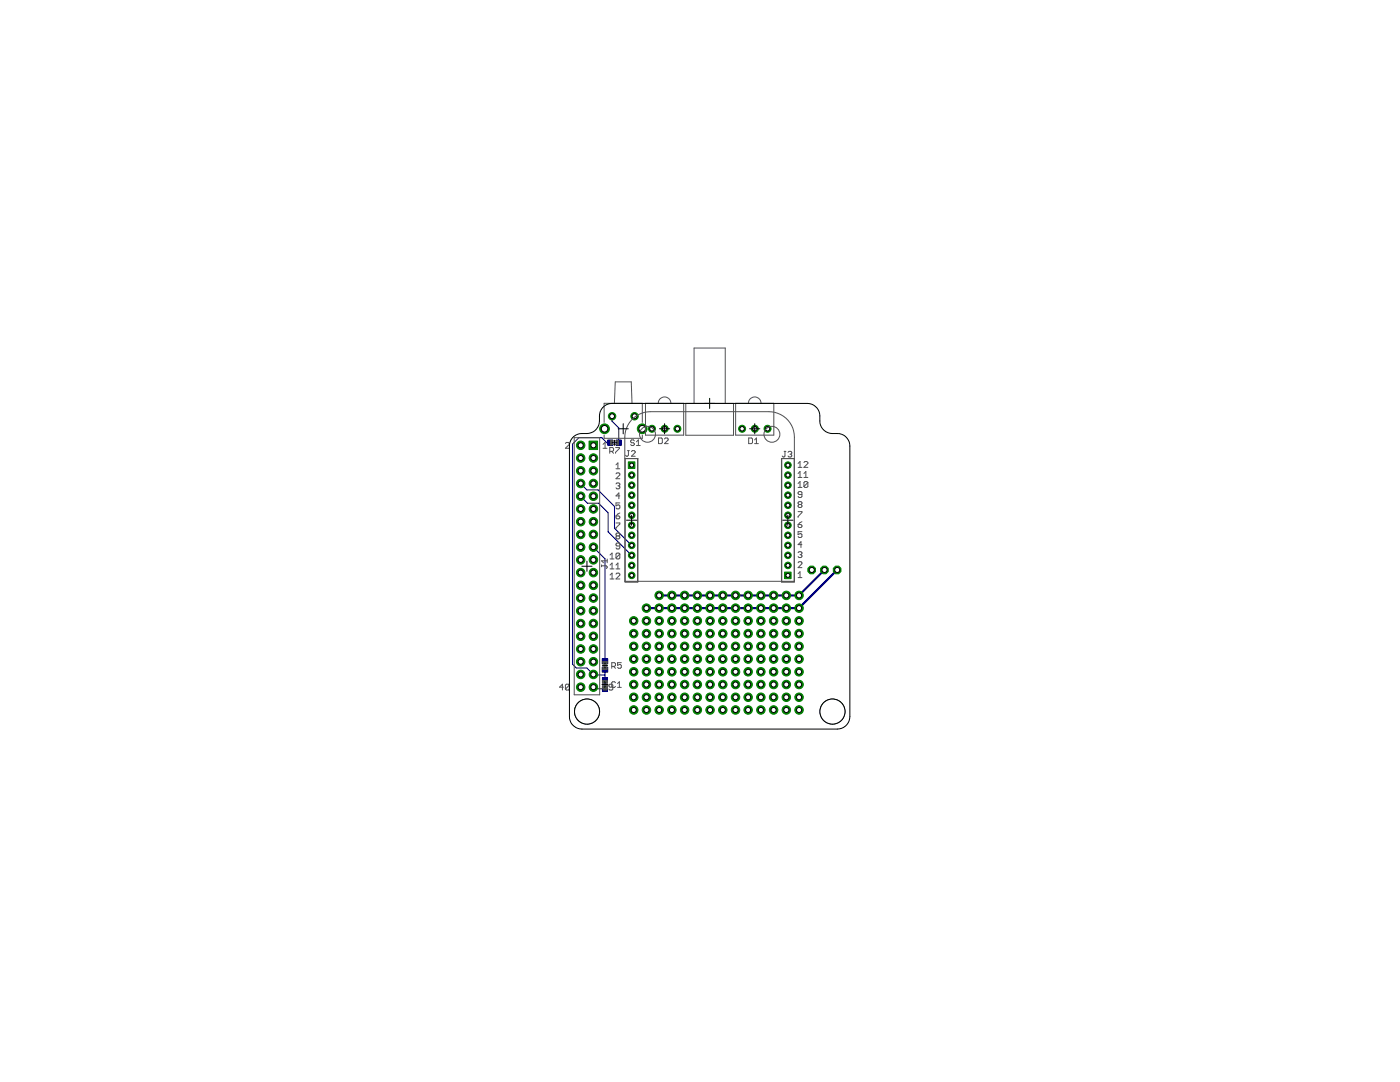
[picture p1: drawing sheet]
<svg xmlns="http://www.w3.org/2000/svg" width="279mm" height="216mm" viewBox="0 0 279 216" stroke-linecap="round" stroke-linejoin="round" font-family="sans-serif">
<g fill="#000080" stroke="#000080" stroke-width=".2">
<path d="M120.2 135.2h1v1.1h-1z"/>
<path d="M120.2 136.9h1v1.1h-1z"/>
<path d="M120.2 133.1h1.1v1h-1.1z"/>
<path d="M120.2 131.4h1.1v1h-1.1z"/>
<path d="M123 87.8h1v1.1h-1z"/>
<path d="M121.3 87.8h1v1.1h-1z"/>
</g>
<path d="M115.9 96.5l1.2 1.2h2.2l3.3 3.3v4.4l3.4 3.4M115.9 99l1.3 1.4h2.3l1.9 1.9v3.8l4.6 4.7M121.8 88.3h-.7l-1-1h-4.6l-1.2 1.3v43.9l.7 .8h2.1l1.4 1.4h2.2M122.1 83.1v.9l1.4 1.4v2.9M118.4 109.2l2.3 2.3v20.4M118.4 137.1l.3 .3h2M120.7 133.6v2.1" fill="none" stroke="#000080" stroke-width=".21"/>
<path d="M164.5 113.7l-5.1 5.1h-27.9M167.1 113.7l-7.7 7.6h-30.4" fill="none" stroke="#000080" stroke-width=".42"/>
<circle cx="153.2" cy="85.6" r=".7" fill="#008000" stroke="#008000" stroke-width=".2"/>
<circle cx="153.2" cy="85.6" r=".44" fill="#fff" stroke="#000" stroke-width=".2"/>
<circle cx="150.6" cy="85.6" r=".7" fill="#008000" stroke="#008000" stroke-width=".2"/>
<circle cx="150.6" cy="85.6" r=".44" fill="#fff" stroke="#000" stroke-width=".2"/>
<circle cx="148.1" cy="85.6" r=".7" fill="#008000" stroke="#008000" stroke-width=".2"/>
<circle cx="148.1" cy="85.6" r=".44" fill="#fff" stroke="#000" stroke-width=".2"/>
<circle cx="135.2" cy="85.6" r=".7" fill="#008000" stroke="#008000" stroke-width=".2"/>
<circle cx="135.2" cy="85.6" r=".44" fill="#fff" stroke="#000" stroke-width=".2"/>
<circle cx="132.7" cy="85.6" r=".7" fill="#008000" stroke="#008000" stroke-width=".2"/>
<circle cx="132.7" cy="85.6" r=".44" fill="#fff" stroke="#000" stroke-width=".2"/>
<circle cx="130.1" cy="85.6" r=".7" fill="#008000" stroke="#008000" stroke-width=".2"/>
<circle cx="130.1" cy="85.6" r=".44" fill="#fff" stroke="#000" stroke-width=".2"/>
<path d="M117.6 88h1.7v1.7h-1.7z" fill="#008000" stroke="#008000" stroke-width=".2"/>
<circle cx="118.4" cy="88.9" r=".51" fill="#fff" stroke="#000" stroke-width=".2"/>
<circle cx="115.9" cy="88.9" r=".85" fill="#008000" stroke="#008000" stroke-width=".2"/>
<circle cx="115.9" cy="88.9" r=".51" fill="#fff" stroke="#000" stroke-width=".2"/>
<circle cx="118.4" cy="91.4" r=".85" fill="#008000" stroke="#008000" stroke-width=".2"/>
<circle cx="118.4" cy="91.4" r=".51" fill="#fff" stroke="#000" stroke-width=".2"/>
<circle cx="115.9" cy="91.4" r=".85" fill="#008000" stroke="#008000" stroke-width=".2"/>
<circle cx="115.9" cy="91.4" r=".51" fill="#fff" stroke="#000" stroke-width=".2"/>
<circle cx="118.4" cy="93.9" r=".85" fill="#008000" stroke="#008000" stroke-width=".2"/>
<circle cx="118.4" cy="93.9" r=".51" fill="#fff" stroke="#000" stroke-width=".2"/>
<circle cx="115.9" cy="93.9" r=".85" fill="#008000" stroke="#008000" stroke-width=".2"/>
<circle cx="115.9" cy="93.9" r=".51" fill="#fff" stroke="#000" stroke-width=".2"/>
<circle cx="118.4" cy="96.5" r=".85" fill="#008000" stroke="#008000" stroke-width=".2"/>
<circle cx="118.4" cy="96.5" r=".51" fill="#fff" stroke="#000" stroke-width=".2"/>
<circle cx="115.9" cy="96.5" r=".85" fill="#008000" stroke="#008000" stroke-width=".2"/>
<circle cx="115.9" cy="96.5" r=".51" fill="#fff" stroke="#000" stroke-width=".2"/>
<circle cx="118.4" cy="99" r=".85" fill="#008000" stroke="#008000" stroke-width=".2"/>
<circle cx="118.4" cy="99" r=".51" fill="#fff" stroke="#000" stroke-width=".2"/>
<circle cx="115.9" cy="99" r=".85" fill="#008000" stroke="#008000" stroke-width=".2"/>
<circle cx="115.9" cy="99" r=".51" fill="#fff" stroke="#000" stroke-width=".2"/>
<circle cx="118.4" cy="101.6" r=".85" fill="#008000" stroke="#008000" stroke-width=".2"/>
<circle cx="118.4" cy="101.6" r=".51" fill="#fff" stroke="#000" stroke-width=".2"/>
<circle cx="115.9" cy="101.6" r=".85" fill="#008000" stroke="#008000" stroke-width=".2"/>
<circle cx="115.9" cy="101.6" r=".51" fill="#fff" stroke="#000" stroke-width=".2"/>
<circle cx="118.4" cy="104.1" r=".85" fill="#008000" stroke="#008000" stroke-width=".2"/>
<circle cx="118.4" cy="104.1" r=".51" fill="#fff" stroke="#000" stroke-width=".2"/>
<circle cx="115.9" cy="104.1" r=".85" fill="#008000" stroke="#008000" stroke-width=".2"/>
<circle cx="115.9" cy="104.1" r=".51" fill="#fff" stroke="#000" stroke-width=".2"/>
<circle cx="118.4" cy="106.6" r=".85" fill="#008000" stroke="#008000" stroke-width=".2"/>
<circle cx="118.4" cy="106.6" r=".51" fill="#fff" stroke="#000" stroke-width=".2"/>
<circle cx="115.9" cy="106.6" r=".85" fill="#008000" stroke="#008000" stroke-width=".2"/>
<circle cx="115.9" cy="106.6" r=".51" fill="#fff" stroke="#000" stroke-width=".2"/>
<circle cx="118.4" cy="109.2" r=".85" fill="#008000" stroke="#008000" stroke-width=".2"/>
<circle cx="118.4" cy="109.2" r=".51" fill="#fff" stroke="#000" stroke-width=".2"/>
<circle cx="115.9" cy="109.2" r=".85" fill="#008000" stroke="#008000" stroke-width=".2"/>
<circle cx="115.9" cy="109.2" r=".51" fill="#fff" stroke="#000" stroke-width=".2"/>
<circle cx="118.4" cy="111.7" r=".85" fill="#008000" stroke="#008000" stroke-width=".2"/>
<circle cx="118.4" cy="111.7" r=".51" fill="#fff" stroke="#000" stroke-width=".2"/>
<circle cx="115.9" cy="111.7" r=".85" fill="#008000" stroke="#008000" stroke-width=".2"/>
<circle cx="115.9" cy="111.7" r=".51" fill="#fff" stroke="#000" stroke-width=".2"/>
<circle cx="118.4" cy="114.3" r=".85" fill="#008000" stroke="#008000" stroke-width=".2"/>
<circle cx="118.4" cy="114.3" r=".51" fill="#fff" stroke="#000" stroke-width=".2"/>
<circle cx="115.9" cy="114.3" r=".85" fill="#008000" stroke="#008000" stroke-width=".2"/>
<circle cx="115.9" cy="114.3" r=".51" fill="#fff" stroke="#000" stroke-width=".2"/>
<circle cx="118.4" cy="116.8" r=".85" fill="#008000" stroke="#008000" stroke-width=".2"/>
<circle cx="118.4" cy="116.8" r=".51" fill="#fff" stroke="#000" stroke-width=".2"/>
<circle cx="115.9" cy="116.8" r=".85" fill="#008000" stroke="#008000" stroke-width=".2"/>
<circle cx="115.9" cy="116.8" r=".51" fill="#fff" stroke="#000" stroke-width=".2"/>
<circle cx="118.4" cy="119.3" r=".85" fill="#008000" stroke="#008000" stroke-width=".2"/>
<circle cx="118.4" cy="119.3" r=".51" fill="#fff" stroke="#000" stroke-width=".2"/>
<circle cx="115.9" cy="119.3" r=".85" fill="#008000" stroke="#008000" stroke-width=".2"/>
<circle cx="115.9" cy="119.3" r=".51" fill="#fff" stroke="#000" stroke-width=".2"/>
<circle cx="118.4" cy="121.9" r=".85" fill="#008000" stroke="#008000" stroke-width=".2"/>
<circle cx="118.4" cy="121.9" r=".51" fill="#fff" stroke="#000" stroke-width=".2"/>
<circle cx="115.9" cy="121.9" r=".85" fill="#008000" stroke="#008000" stroke-width=".2"/>
<circle cx="115.9" cy="121.9" r=".51" fill="#fff" stroke="#000" stroke-width=".2"/>
<circle cx="118.4" cy="124.4" r=".85" fill="#008000" stroke="#008000" stroke-width=".2"/>
<circle cx="118.4" cy="124.4" r=".51" fill="#fff" stroke="#000" stroke-width=".2"/>
<circle cx="115.9" cy="124.4" r=".85" fill="#008000" stroke="#008000" stroke-width=".2"/>
<circle cx="115.9" cy="124.4" r=".51" fill="#fff" stroke="#000" stroke-width=".2"/>
<circle cx="118.4" cy="127" r=".85" fill="#008000" stroke="#008000" stroke-width=".2"/>
<circle cx="118.4" cy="127" r=".51" fill="#fff" stroke="#000" stroke-width=".2"/>
<circle cx="115.9" cy="127" r=".85" fill="#008000" stroke="#008000" stroke-width=".2"/>
<circle cx="115.9" cy="127" r=".51" fill="#fff" stroke="#000" stroke-width=".2"/>
<circle cx="118.4" cy="129.5" r=".85" fill="#008000" stroke="#008000" stroke-width=".2"/>
<circle cx="118.4" cy="129.5" r=".51" fill="#fff" stroke="#000" stroke-width=".2"/>
<circle cx="115.9" cy="129.5" r=".85" fill="#008000" stroke="#008000" stroke-width=".2"/>
<circle cx="115.9" cy="129.5" r=".51" fill="#fff" stroke="#000" stroke-width=".2"/>
<circle cx="118.4" cy="132" r=".85" fill="#008000" stroke="#008000" stroke-width=".2"/>
<circle cx="118.4" cy="132" r=".51" fill="#fff" stroke="#000" stroke-width=".2"/>
<circle cx="115.9" cy="132" r=".85" fill="#008000" stroke="#008000" stroke-width=".2"/>
<circle cx="115.9" cy="132" r=".51" fill="#fff" stroke="#000" stroke-width=".2"/>
<circle cx="118.4" cy="134.6" r=".85" fill="#008000" stroke="#008000" stroke-width=".2"/>
<circle cx="118.4" cy="134.6" r=".51" fill="#fff" stroke="#000" stroke-width=".2"/>
<circle cx="115.9" cy="134.6" r=".85" fill="#008000" stroke="#008000" stroke-width=".2"/>
<circle cx="115.9" cy="134.6" r=".51" fill="#fff" stroke="#000" stroke-width=".2"/>
<circle cx="118.4" cy="137.1" r=".85" fill="#008000" stroke="#008000" stroke-width=".2"/>
<circle cx="118.4" cy="137.1" r=".51" fill="#fff" stroke="#000" stroke-width=".2"/>
<circle cx="115.9" cy="137.1" r=".85" fill="#008000" stroke="#008000" stroke-width=".2"/>
<circle cx="115.9" cy="137.1" r=".51" fill="#fff" stroke="#000" stroke-width=".2"/>
<path d="M125.4 92.2h1.3v1.3h-1.3z" fill="#008000" stroke="#008000" stroke-width=".2"/>
<circle cx="126.1" cy="92.8" r=".4" fill="#fff" stroke="#000" stroke-width=".2"/>
<circle cx="126.1" cy="94.8" r=".66" fill="#008000" stroke="#008000" stroke-width=".2"/>
<circle cx="126.1" cy="94.8" r=".4" fill="#fff" stroke="#000" stroke-width=".2"/>
<circle cx="126.1" cy="96.8" r=".66" fill="#008000" stroke="#008000" stroke-width=".2"/>
<circle cx="126.1" cy="96.8" r=".4" fill="#fff" stroke="#000" stroke-width=".2"/>
<circle cx="126.1" cy="98.8" r=".66" fill="#008000" stroke="#008000" stroke-width=".2"/>
<circle cx="126.1" cy="98.8" r=".4" fill="#fff" stroke="#000" stroke-width=".2"/>
<circle cx="126.1" cy="100.8" r=".66" fill="#008000" stroke="#008000" stroke-width=".2"/>
<circle cx="126.1" cy="100.8" r=".4" fill="#fff" stroke="#000" stroke-width=".2"/>
<circle cx="126.1" cy="102.8" r=".66" fill="#008000" stroke="#008000" stroke-width=".2"/>
<circle cx="126.1" cy="102.8" r=".4" fill="#fff" stroke="#000" stroke-width=".2"/>
<circle cx="126.1" cy="104.8" r=".66" fill="#008000" stroke="#008000" stroke-width=".2"/>
<circle cx="126.1" cy="104.8" r=".4" fill="#fff" stroke="#000" stroke-width=".2"/>
<circle cx="126.1" cy="106.8" r=".66" fill="#008000" stroke="#008000" stroke-width=".2"/>
<circle cx="126.1" cy="106.8" r=".4" fill="#fff" stroke="#000" stroke-width=".2"/>
<circle cx="126.1" cy="108.8" r=".66" fill="#008000" stroke="#008000" stroke-width=".2"/>
<circle cx="126.1" cy="108.8" r=".4" fill="#fff" stroke="#000" stroke-width=".2"/>
<circle cx="126.1" cy="110.8" r=".66" fill="#008000" stroke="#008000" stroke-width=".2"/>
<circle cx="126.1" cy="110.8" r=".4" fill="#fff" stroke="#000" stroke-width=".2"/>
<circle cx="126.1" cy="112.8" r=".66" fill="#008000" stroke="#008000" stroke-width=".2"/>
<circle cx="126.1" cy="112.8" r=".4" fill="#fff" stroke="#000" stroke-width=".2"/>
<circle cx="126.1" cy="114.8" r=".66" fill="#008000" stroke="#008000" stroke-width=".2"/>
<circle cx="126.1" cy="114.8" r=".4" fill="#fff" stroke="#000" stroke-width=".2"/>
<path d="M156.6 114.2h1.3v1.3h-1.3z" fill="#008000" stroke="#008000" stroke-width=".2"/>
<circle cx="157.2" cy="114.8" r=".4" fill="#fff" stroke="#000" stroke-width=".2"/>
<circle cx="157.2" cy="112.8" r=".66" fill="#008000" stroke="#008000" stroke-width=".2"/>
<circle cx="157.2" cy="112.8" r=".4" fill="#fff" stroke="#000" stroke-width=".2"/>
<circle cx="157.2" cy="110.8" r=".66" fill="#008000" stroke="#008000" stroke-width=".2"/>
<circle cx="157.2" cy="110.8" r=".4" fill="#fff" stroke="#000" stroke-width=".2"/>
<circle cx="157.2" cy="108.8" r=".66" fill="#008000" stroke="#008000" stroke-width=".2"/>
<circle cx="157.2" cy="108.8" r=".4" fill="#fff" stroke="#000" stroke-width=".2"/>
<circle cx="157.2" cy="106.8" r=".66" fill="#008000" stroke="#008000" stroke-width=".2"/>
<circle cx="157.2" cy="106.8" r=".4" fill="#fff" stroke="#000" stroke-width=".2"/>
<circle cx="157.2" cy="104.8" r=".66" fill="#008000" stroke="#008000" stroke-width=".2"/>
<circle cx="157.2" cy="104.8" r=".4" fill="#fff" stroke="#000" stroke-width=".2"/>
<circle cx="157.2" cy="102.8" r=".66" fill="#008000" stroke="#008000" stroke-width=".2"/>
<circle cx="157.2" cy="102.8" r=".4" fill="#fff" stroke="#000" stroke-width=".2"/>
<circle cx="157.2" cy="100.8" r=".66" fill="#008000" stroke="#008000" stroke-width=".2"/>
<circle cx="157.2" cy="100.8" r=".4" fill="#fff" stroke="#000" stroke-width=".2"/>
<circle cx="157.2" cy="98.8" r=".66" fill="#008000" stroke="#008000" stroke-width=".2"/>
<circle cx="157.2" cy="98.8" r=".4" fill="#fff" stroke="#000" stroke-width=".2"/>
<circle cx="157.2" cy="96.8" r=".66" fill="#008000" stroke="#008000" stroke-width=".2"/>
<circle cx="157.2" cy="96.8" r=".4" fill="#fff" stroke="#000" stroke-width=".2"/>
<circle cx="157.2" cy="94.8" r=".66" fill="#008000" stroke="#008000" stroke-width=".2"/>
<circle cx="157.2" cy="94.8" r=".4" fill="#fff" stroke="#000" stroke-width=".2"/>
<circle cx="157.2" cy="92.8" r=".66" fill="#008000" stroke="#008000" stroke-width=".2"/>
<circle cx="157.2" cy="92.8" r=".4" fill="#fff" stroke="#000" stroke-width=".2"/>
<circle cx="128.2" cy="85.6" r=".97" fill="#008000" stroke="#008000" stroke-width=".2"/>
<circle cx="128.2" cy="85.6" r=".66" fill="#fff" stroke="#000" stroke-width=".2"/>
<circle cx="120.6" cy="85.6" r=".97" fill="#008000" stroke="#008000" stroke-width=".2"/>
<circle cx="120.6" cy="85.6" r=".66" fill="#fff" stroke="#000" stroke-width=".2"/>
<circle cx="126.6" cy="83.1" r=".74" fill="#008000" stroke="#008000" stroke-width=".2"/>
<circle cx="126.6" cy="83.1" r=".49" fill="#fff" stroke="#000" stroke-width=".2"/>
<circle cx="122.2" cy="83.1" r=".74" fill="#008000" stroke="#008000" stroke-width=".2"/>
<circle cx="122.2" cy="83.1" r=".49" fill="#fff" stroke="#000" stroke-width=".2"/>
<circle cx="164.5" cy="113.7" r=".83" fill="#008000" stroke="#008000" stroke-width=".2"/>
<circle cx="164.5" cy="113.7" r=".51" fill="#fff" stroke="#000" stroke-width=".2"/>
<circle cx="167.1" cy="113.7" r=".83" fill="#008000" stroke="#008000" stroke-width=".2"/>
<circle cx="167.1" cy="113.7" r=".51" fill="#fff" stroke="#000" stroke-width=".2"/>
<circle cx="162" cy="113.7" r=".83" fill="#008000" stroke="#008000" stroke-width=".2"/>
<circle cx="162" cy="113.7" r=".51" fill="#fff" stroke="#000" stroke-width=".2"/>
<circle cx="159.5" cy="118.8" r=".85" fill="#008000" stroke="#008000" stroke-width=".2"/>
<circle cx="159.5" cy="118.8" r=".51" fill="#fff" stroke="#000" stroke-width=".2"/>
<circle cx="156.9" cy="118.8" r=".85" fill="#008000" stroke="#008000" stroke-width=".2"/>
<circle cx="156.9" cy="118.8" r=".51" fill="#fff" stroke="#000" stroke-width=".2"/>
<circle cx="154.4" cy="118.8" r=".85" fill="#008000" stroke="#008000" stroke-width=".2"/>
<circle cx="154.4" cy="118.8" r=".51" fill="#fff" stroke="#000" stroke-width=".2"/>
<circle cx="151.8" cy="118.8" r=".85" fill="#008000" stroke="#008000" stroke-width=".2"/>
<circle cx="151.8" cy="118.8" r=".51" fill="#fff" stroke="#000" stroke-width=".2"/>
<circle cx="149.3" cy="118.8" r=".85" fill="#008000" stroke="#008000" stroke-width=".2"/>
<circle cx="149.3" cy="118.8" r=".51" fill="#fff" stroke="#000" stroke-width=".2"/>
<circle cx="146.8" cy="118.8" r=".85" fill="#008000" stroke="#008000" stroke-width=".2"/>
<circle cx="146.8" cy="118.8" r=".51" fill="#fff" stroke="#000" stroke-width=".2"/>
<circle cx="144.3" cy="118.8" r=".85" fill="#008000" stroke="#008000" stroke-width=".2"/>
<circle cx="144.3" cy="118.8" r=".51" fill="#fff" stroke="#000" stroke-width=".2"/>
<circle cx="141.7" cy="118.8" r=".85" fill="#008000" stroke="#008000" stroke-width=".2"/>
<circle cx="141.7" cy="118.8" r=".51" fill="#fff" stroke="#000" stroke-width=".2"/>
<circle cx="139.2" cy="118.8" r=".85" fill="#008000" stroke="#008000" stroke-width=".2"/>
<circle cx="139.2" cy="118.8" r=".51" fill="#fff" stroke="#000" stroke-width=".2"/>
<circle cx="136.6" cy="118.8" r=".85" fill="#008000" stroke="#008000" stroke-width=".2"/>
<circle cx="136.6" cy="118.8" r=".51" fill="#fff" stroke="#000" stroke-width=".2"/>
<circle cx="134.1" cy="118.8" r=".85" fill="#008000" stroke="#008000" stroke-width=".2"/>
<circle cx="134.1" cy="118.8" r=".51" fill="#fff" stroke="#000" stroke-width=".2"/>
<circle cx="131.6" cy="118.8" r=".85" fill="#008000" stroke="#008000" stroke-width=".2"/>
<circle cx="131.6" cy="118.8" r=".51" fill="#fff" stroke="#000" stroke-width=".2"/>
<circle cx="159.5" cy="141.7" r=".85" fill="#008000" stroke="#008000" stroke-width=".2"/>
<circle cx="159.5" cy="141.7" r=".51" fill="#fff" stroke="#000" stroke-width=".2"/>
<circle cx="156.9" cy="141.7" r=".85" fill="#008000" stroke="#008000" stroke-width=".2"/>
<circle cx="156.9" cy="141.7" r=".51" fill="#fff" stroke="#000" stroke-width=".2"/>
<circle cx="154.4" cy="141.7" r=".85" fill="#008000" stroke="#008000" stroke-width=".2"/>
<circle cx="154.4" cy="141.7" r=".51" fill="#fff" stroke="#000" stroke-width=".2"/>
<circle cx="151.8" cy="141.7" r=".85" fill="#008000" stroke="#008000" stroke-width=".2"/>
<circle cx="151.8" cy="141.7" r=".51" fill="#fff" stroke="#000" stroke-width=".2"/>
<circle cx="149.3" cy="141.7" r=".85" fill="#008000" stroke="#008000" stroke-width=".2"/>
<circle cx="149.3" cy="141.7" r=".51" fill="#fff" stroke="#000" stroke-width=".2"/>
<circle cx="146.8" cy="141.7" r=".85" fill="#008000" stroke="#008000" stroke-width=".2"/>
<circle cx="146.8" cy="141.7" r=".51" fill="#fff" stroke="#000" stroke-width=".2"/>
<circle cx="144.3" cy="141.7" r=".85" fill="#008000" stroke="#008000" stroke-width=".2"/>
<circle cx="144.3" cy="141.7" r=".51" fill="#fff" stroke="#000" stroke-width=".2"/>
<circle cx="141.7" cy="141.7" r=".85" fill="#008000" stroke="#008000" stroke-width=".2"/>
<circle cx="141.7" cy="141.7" r=".51" fill="#fff" stroke="#000" stroke-width=".2"/>
<circle cx="139.2" cy="141.7" r=".85" fill="#008000" stroke="#008000" stroke-width=".2"/>
<circle cx="139.2" cy="141.7" r=".51" fill="#fff" stroke="#000" stroke-width=".2"/>
<circle cx="136.6" cy="141.7" r=".85" fill="#008000" stroke="#008000" stroke-width=".2"/>
<circle cx="136.6" cy="141.7" r=".51" fill="#fff" stroke="#000" stroke-width=".2"/>
<circle cx="134.1" cy="141.7" r=".85" fill="#008000" stroke="#008000" stroke-width=".2"/>
<circle cx="134.1" cy="141.7" r=".51" fill="#fff" stroke="#000" stroke-width=".2"/>
<circle cx="131.6" cy="141.7" r=".85" fill="#008000" stroke="#008000" stroke-width=".2"/>
<circle cx="131.6" cy="141.7" r=".51" fill="#fff" stroke="#000" stroke-width=".2"/>
<circle cx="129" cy="141.7" r=".85" fill="#008000" stroke="#008000" stroke-width=".2"/>
<circle cx="129" cy="141.7" r=".51" fill="#fff" stroke="#000" stroke-width=".2"/>
<circle cx="126.5" cy="141.7" r=".85" fill="#008000" stroke="#008000" stroke-width=".2"/>
<circle cx="126.5" cy="141.7" r=".51" fill="#fff" stroke="#000" stroke-width=".2"/>
<circle cx="159.5" cy="121.3" r=".85" fill="#008000" stroke="#008000" stroke-width=".2"/>
<circle cx="159.5" cy="121.3" r=".51" fill="#fff" stroke="#000" stroke-width=".2"/>
<circle cx="156.9" cy="121.3" r=".85" fill="#008000" stroke="#008000" stroke-width=".2"/>
<circle cx="156.9" cy="121.3" r=".51" fill="#fff" stroke="#000" stroke-width=".2"/>
<circle cx="154.4" cy="121.3" r=".85" fill="#008000" stroke="#008000" stroke-width=".2"/>
<circle cx="154.4" cy="121.3" r=".51" fill="#fff" stroke="#000" stroke-width=".2"/>
<circle cx="151.8" cy="121.3" r=".85" fill="#008000" stroke="#008000" stroke-width=".2"/>
<circle cx="151.8" cy="121.3" r=".51" fill="#fff" stroke="#000" stroke-width=".2"/>
<circle cx="149.3" cy="121.3" r=".85" fill="#008000" stroke="#008000" stroke-width=".2"/>
<circle cx="149.3" cy="121.3" r=".51" fill="#fff" stroke="#000" stroke-width=".2"/>
<circle cx="146.8" cy="121.3" r=".85" fill="#008000" stroke="#008000" stroke-width=".2"/>
<circle cx="146.8" cy="121.3" r=".51" fill="#fff" stroke="#000" stroke-width=".2"/>
<circle cx="144.3" cy="121.3" r=".85" fill="#008000" stroke="#008000" stroke-width=".2"/>
<circle cx="144.3" cy="121.3" r=".51" fill="#fff" stroke="#000" stroke-width=".2"/>
<circle cx="141.7" cy="121.3" r=".85" fill="#008000" stroke="#008000" stroke-width=".2"/>
<circle cx="141.7" cy="121.3" r=".51" fill="#fff" stroke="#000" stroke-width=".2"/>
<circle cx="139.2" cy="121.3" r=".85" fill="#008000" stroke="#008000" stroke-width=".2"/>
<circle cx="139.2" cy="121.3" r=".51" fill="#fff" stroke="#000" stroke-width=".2"/>
<circle cx="136.6" cy="121.3" r=".85" fill="#008000" stroke="#008000" stroke-width=".2"/>
<circle cx="136.6" cy="121.3" r=".51" fill="#fff" stroke="#000" stroke-width=".2"/>
<circle cx="134.1" cy="121.3" r=".85" fill="#008000" stroke="#008000" stroke-width=".2"/>
<circle cx="134.1" cy="121.3" r=".51" fill="#fff" stroke="#000" stroke-width=".2"/>
<circle cx="131.6" cy="121.3" r=".85" fill="#008000" stroke="#008000" stroke-width=".2"/>
<circle cx="131.6" cy="121.3" r=".51" fill="#fff" stroke="#000" stroke-width=".2"/>
<circle cx="129" cy="121.3" r=".85" fill="#008000" stroke="#008000" stroke-width=".2"/>
<circle cx="129" cy="121.3" r=".51" fill="#fff" stroke="#000" stroke-width=".2"/>
<circle cx="159.5" cy="139.1" r=".85" fill="#008000" stroke="#008000" stroke-width=".2"/>
<circle cx="159.5" cy="139.1" r=".51" fill="#fff" stroke="#000" stroke-width=".2"/>
<circle cx="156.9" cy="139.1" r=".85" fill="#008000" stroke="#008000" stroke-width=".2"/>
<circle cx="156.9" cy="139.1" r=".51" fill="#fff" stroke="#000" stroke-width=".2"/>
<circle cx="154.4" cy="139.1" r=".85" fill="#008000" stroke="#008000" stroke-width=".2"/>
<circle cx="154.4" cy="139.1" r=".51" fill="#fff" stroke="#000" stroke-width=".2"/>
<circle cx="151.8" cy="139.1" r=".85" fill="#008000" stroke="#008000" stroke-width=".2"/>
<circle cx="151.8" cy="139.1" r=".51" fill="#fff" stroke="#000" stroke-width=".2"/>
<circle cx="149.3" cy="139.1" r=".85" fill="#008000" stroke="#008000" stroke-width=".2"/>
<circle cx="149.3" cy="139.1" r=".51" fill="#fff" stroke="#000" stroke-width=".2"/>
<circle cx="146.8" cy="139.1" r=".85" fill="#008000" stroke="#008000" stroke-width=".2"/>
<circle cx="146.8" cy="139.1" r=".51" fill="#fff" stroke="#000" stroke-width=".2"/>
<circle cx="144.3" cy="139.1" r=".85" fill="#008000" stroke="#008000" stroke-width=".2"/>
<circle cx="144.3" cy="139.1" r=".51" fill="#fff" stroke="#000" stroke-width=".2"/>
<circle cx="141.7" cy="139.1" r=".85" fill="#008000" stroke="#008000" stroke-width=".2"/>
<circle cx="141.7" cy="139.1" r=".51" fill="#fff" stroke="#000" stroke-width=".2"/>
<circle cx="139.2" cy="139.1" r=".85" fill="#008000" stroke="#008000" stroke-width=".2"/>
<circle cx="139.2" cy="139.1" r=".51" fill="#fff" stroke="#000" stroke-width=".2"/>
<circle cx="136.6" cy="139.1" r=".85" fill="#008000" stroke="#008000" stroke-width=".2"/>
<circle cx="136.6" cy="139.1" r=".51" fill="#fff" stroke="#000" stroke-width=".2"/>
<circle cx="134.1" cy="139.1" r=".85" fill="#008000" stroke="#008000" stroke-width=".2"/>
<circle cx="134.1" cy="139.1" r=".51" fill="#fff" stroke="#000" stroke-width=".2"/>
<circle cx="131.6" cy="139.1" r=".85" fill="#008000" stroke="#008000" stroke-width=".2"/>
<circle cx="131.6" cy="139.1" r=".51" fill="#fff" stroke="#000" stroke-width=".2"/>
<circle cx="129" cy="139.1" r=".85" fill="#008000" stroke="#008000" stroke-width=".2"/>
<circle cx="129" cy="139.1" r=".51" fill="#fff" stroke="#000" stroke-width=".2"/>
<circle cx="126.5" cy="139.1" r=".85" fill="#008000" stroke="#008000" stroke-width=".2"/>
<circle cx="126.5" cy="139.1" r=".51" fill="#fff" stroke="#000" stroke-width=".2"/>
<circle cx="131.6" cy="123.9" r=".85" fill="#008000" stroke="#008000" stroke-width=".2"/>
<circle cx="131.6" cy="123.9" r=".51" fill="#fff" stroke="#000" stroke-width=".2"/>
<circle cx="129" cy="123.9" r=".85" fill="#008000" stroke="#008000" stroke-width=".2"/>
<circle cx="129" cy="123.9" r=".51" fill="#fff" stroke="#000" stroke-width=".2"/>
<circle cx="126.5" cy="123.9" r=".85" fill="#008000" stroke="#008000" stroke-width=".2"/>
<circle cx="126.5" cy="123.9" r=".51" fill="#fff" stroke="#000" stroke-width=".2"/>
<circle cx="126.5" cy="126.4" r=".85" fill="#008000" stroke="#008000" stroke-width=".2"/>
<circle cx="126.5" cy="126.4" r=".51" fill="#fff" stroke="#000" stroke-width=".2"/>
<circle cx="126.5" cy="129" r=".85" fill="#008000" stroke="#008000" stroke-width=".2"/>
<circle cx="126.5" cy="129" r=".51" fill="#fff" stroke="#000" stroke-width=".2"/>
<circle cx="126.5" cy="131.5" r=".85" fill="#008000" stroke="#008000" stroke-width=".2"/>
<circle cx="126.5" cy="131.5" r=".51" fill="#fff" stroke="#000" stroke-width=".2"/>
<circle cx="126.5" cy="134" r=".85" fill="#008000" stroke="#008000" stroke-width=".2"/>
<circle cx="126.5" cy="134" r=".51" fill="#fff" stroke="#000" stroke-width=".2"/>
<circle cx="126.5" cy="136.6" r=".85" fill="#008000" stroke="#008000" stroke-width=".2"/>
<circle cx="126.5" cy="136.6" r=".51" fill="#fff" stroke="#000" stroke-width=".2"/>
<circle cx="159.5" cy="136.6" r=".85" fill="#008000" stroke="#008000" stroke-width=".2"/>
<circle cx="159.5" cy="136.6" r=".51" fill="#fff" stroke="#000" stroke-width=".2"/>
<circle cx="156.9" cy="136.6" r=".85" fill="#008000" stroke="#008000" stroke-width=".2"/>
<circle cx="156.9" cy="136.6" r=".51" fill="#fff" stroke="#000" stroke-width=".2"/>
<circle cx="154.4" cy="136.6" r=".85" fill="#008000" stroke="#008000" stroke-width=".2"/>
<circle cx="154.4" cy="136.6" r=".51" fill="#fff" stroke="#000" stroke-width=".2"/>
<circle cx="151.8" cy="136.6" r=".85" fill="#008000" stroke="#008000" stroke-width=".2"/>
<circle cx="151.8" cy="136.6" r=".51" fill="#fff" stroke="#000" stroke-width=".2"/>
<circle cx="149.3" cy="136.6" r=".85" fill="#008000" stroke="#008000" stroke-width=".2"/>
<circle cx="149.3" cy="136.6" r=".51" fill="#fff" stroke="#000" stroke-width=".2"/>
<circle cx="146.8" cy="136.6" r=".85" fill="#008000" stroke="#008000" stroke-width=".2"/>
<circle cx="146.8" cy="136.6" r=".51" fill="#fff" stroke="#000" stroke-width=".2"/>
<circle cx="144.3" cy="136.6" r=".85" fill="#008000" stroke="#008000" stroke-width=".2"/>
<circle cx="144.3" cy="136.6" r=".51" fill="#fff" stroke="#000" stroke-width=".2"/>
<circle cx="141.7" cy="136.6" r=".85" fill="#008000" stroke="#008000" stroke-width=".2"/>
<circle cx="141.7" cy="136.6" r=".51" fill="#fff" stroke="#000" stroke-width=".2"/>
<circle cx="139.2" cy="136.6" r=".85" fill="#008000" stroke="#008000" stroke-width=".2"/>
<circle cx="139.2" cy="136.6" r=".51" fill="#fff" stroke="#000" stroke-width=".2"/>
<circle cx="136.6" cy="136.6" r=".85" fill="#008000" stroke="#008000" stroke-width=".2"/>
<circle cx="136.6" cy="136.6" r=".51" fill="#fff" stroke="#000" stroke-width=".2"/>
<circle cx="134.1" cy="136.6" r=".85" fill="#008000" stroke="#008000" stroke-width=".2"/>
<circle cx="134.1" cy="136.6" r=".51" fill="#fff" stroke="#000" stroke-width=".2"/>
<circle cx="131.6" cy="136.6" r=".85" fill="#008000" stroke="#008000" stroke-width=".2"/>
<circle cx="131.6" cy="136.6" r=".51" fill="#fff" stroke="#000" stroke-width=".2"/>
<circle cx="129" cy="136.6" r=".85" fill="#008000" stroke="#008000" stroke-width=".2"/>
<circle cx="129" cy="136.6" r=".51" fill="#fff" stroke="#000" stroke-width=".2"/>
<circle cx="159.5" cy="134" r=".85" fill="#008000" stroke="#008000" stroke-width=".2"/>
<circle cx="159.5" cy="134" r=".51" fill="#fff" stroke="#000" stroke-width=".2"/>
<circle cx="156.9" cy="134" r=".85" fill="#008000" stroke="#008000" stroke-width=".2"/>
<circle cx="156.9" cy="134" r=".51" fill="#fff" stroke="#000" stroke-width=".2"/>
<circle cx="154.4" cy="134" r=".85" fill="#008000" stroke="#008000" stroke-width=".2"/>
<circle cx="154.4" cy="134" r=".51" fill="#fff" stroke="#000" stroke-width=".2"/>
<circle cx="151.8" cy="134" r=".85" fill="#008000" stroke="#008000" stroke-width=".2"/>
<circle cx="151.8" cy="134" r=".51" fill="#fff" stroke="#000" stroke-width=".2"/>
<circle cx="149.3" cy="134" r=".85" fill="#008000" stroke="#008000" stroke-width=".2"/>
<circle cx="149.3" cy="134" r=".51" fill="#fff" stroke="#000" stroke-width=".2"/>
<circle cx="146.8" cy="134" r=".85" fill="#008000" stroke="#008000" stroke-width=".2"/>
<circle cx="146.8" cy="134" r=".51" fill="#fff" stroke="#000" stroke-width=".2"/>
<circle cx="144.3" cy="134" r=".85" fill="#008000" stroke="#008000" stroke-width=".2"/>
<circle cx="144.3" cy="134" r=".51" fill="#fff" stroke="#000" stroke-width=".2"/>
<circle cx="141.7" cy="134" r=".85" fill="#008000" stroke="#008000" stroke-width=".2"/>
<circle cx="141.7" cy="134" r=".51" fill="#fff" stroke="#000" stroke-width=".2"/>
<circle cx="139.2" cy="134" r=".85" fill="#008000" stroke="#008000" stroke-width=".2"/>
<circle cx="139.2" cy="134" r=".51" fill="#fff" stroke="#000" stroke-width=".2"/>
<circle cx="136.6" cy="134" r=".85" fill="#008000" stroke="#008000" stroke-width=".2"/>
<circle cx="136.6" cy="134" r=".51" fill="#fff" stroke="#000" stroke-width=".2"/>
<circle cx="134.1" cy="134" r=".85" fill="#008000" stroke="#008000" stroke-width=".2"/>
<circle cx="134.1" cy="134" r=".51" fill="#fff" stroke="#000" stroke-width=".2"/>
<circle cx="131.6" cy="134" r=".85" fill="#008000" stroke="#008000" stroke-width=".2"/>
<circle cx="131.6" cy="134" r=".51" fill="#fff" stroke="#000" stroke-width=".2"/>
<circle cx="129" cy="134" r=".85" fill="#008000" stroke="#008000" stroke-width=".2"/>
<circle cx="129" cy="134" r=".51" fill="#fff" stroke="#000" stroke-width=".2"/>
<circle cx="159.5" cy="131.5" r=".85" fill="#008000" stroke="#008000" stroke-width=".2"/>
<circle cx="159.5" cy="131.5" r=".51" fill="#fff" stroke="#000" stroke-width=".2"/>
<circle cx="156.9" cy="131.5" r=".85" fill="#008000" stroke="#008000" stroke-width=".2"/>
<circle cx="156.9" cy="131.5" r=".51" fill="#fff" stroke="#000" stroke-width=".2"/>
<circle cx="154.4" cy="131.5" r=".85" fill="#008000" stroke="#008000" stroke-width=".2"/>
<circle cx="154.4" cy="131.5" r=".51" fill="#fff" stroke="#000" stroke-width=".2"/>
<circle cx="151.8" cy="131.5" r=".85" fill="#008000" stroke="#008000" stroke-width=".2"/>
<circle cx="151.8" cy="131.5" r=".51" fill="#fff" stroke="#000" stroke-width=".2"/>
<circle cx="149.3" cy="131.5" r=".85" fill="#008000" stroke="#008000" stroke-width=".2"/>
<circle cx="149.3" cy="131.5" r=".51" fill="#fff" stroke="#000" stroke-width=".2"/>
<circle cx="146.8" cy="131.5" r=".85" fill="#008000" stroke="#008000" stroke-width=".2"/>
<circle cx="146.8" cy="131.5" r=".51" fill="#fff" stroke="#000" stroke-width=".2"/>
<circle cx="144.3" cy="131.5" r=".85" fill="#008000" stroke="#008000" stroke-width=".2"/>
<circle cx="144.3" cy="131.5" r=".51" fill="#fff" stroke="#000" stroke-width=".2"/>
<circle cx="141.7" cy="131.5" r=".85" fill="#008000" stroke="#008000" stroke-width=".2"/>
<circle cx="141.7" cy="131.5" r=".51" fill="#fff" stroke="#000" stroke-width=".2"/>
<circle cx="139.2" cy="131.5" r=".85" fill="#008000" stroke="#008000" stroke-width=".2"/>
<circle cx="139.2" cy="131.5" r=".51" fill="#fff" stroke="#000" stroke-width=".2"/>
<circle cx="136.6" cy="131.5" r=".85" fill="#008000" stroke="#008000" stroke-width=".2"/>
<circle cx="136.6" cy="131.5" r=".51" fill="#fff" stroke="#000" stroke-width=".2"/>
<circle cx="134.1" cy="131.5" r=".85" fill="#008000" stroke="#008000" stroke-width=".2"/>
<circle cx="134.1" cy="131.5" r=".51" fill="#fff" stroke="#000" stroke-width=".2"/>
<circle cx="131.6" cy="131.5" r=".85" fill="#008000" stroke="#008000" stroke-width=".2"/>
<circle cx="131.6" cy="131.5" r=".51" fill="#fff" stroke="#000" stroke-width=".2"/>
<circle cx="129" cy="131.5" r=".85" fill="#008000" stroke="#008000" stroke-width=".2"/>
<circle cx="129" cy="131.5" r=".51" fill="#fff" stroke="#000" stroke-width=".2"/>
<circle cx="159.5" cy="129" r=".85" fill="#008000" stroke="#008000" stroke-width=".2"/>
<circle cx="159.5" cy="129" r=".51" fill="#fff" stroke="#000" stroke-width=".2"/>
<circle cx="156.9" cy="129" r=".85" fill="#008000" stroke="#008000" stroke-width=".2"/>
<circle cx="156.9" cy="129" r=".51" fill="#fff" stroke="#000" stroke-width=".2"/>
<circle cx="154.4" cy="129" r=".85" fill="#008000" stroke="#008000" stroke-width=".2"/>
<circle cx="154.4" cy="129" r=".51" fill="#fff" stroke="#000" stroke-width=".2"/>
<circle cx="151.8" cy="129" r=".85" fill="#008000" stroke="#008000" stroke-width=".2"/>
<circle cx="151.8" cy="129" r=".51" fill="#fff" stroke="#000" stroke-width=".2"/>
<circle cx="149.3" cy="129" r=".85" fill="#008000" stroke="#008000" stroke-width=".2"/>
<circle cx="149.3" cy="129" r=".51" fill="#fff" stroke="#000" stroke-width=".2"/>
<circle cx="146.8" cy="129" r=".85" fill="#008000" stroke="#008000" stroke-width=".2"/>
<circle cx="146.8" cy="129" r=".51" fill="#fff" stroke="#000" stroke-width=".2"/>
<circle cx="144.3" cy="129" r=".85" fill="#008000" stroke="#008000" stroke-width=".2"/>
<circle cx="144.3" cy="129" r=".51" fill="#fff" stroke="#000" stroke-width=".2"/>
<circle cx="141.7" cy="129" r=".85" fill="#008000" stroke="#008000" stroke-width=".2"/>
<circle cx="141.7" cy="129" r=".51" fill="#fff" stroke="#000" stroke-width=".2"/>
<circle cx="139.2" cy="129" r=".85" fill="#008000" stroke="#008000" stroke-width=".2"/>
<circle cx="139.2" cy="129" r=".51" fill="#fff" stroke="#000" stroke-width=".2"/>
<circle cx="136.6" cy="129" r=".85" fill="#008000" stroke="#008000" stroke-width=".2"/>
<circle cx="136.6" cy="129" r=".51" fill="#fff" stroke="#000" stroke-width=".2"/>
<circle cx="134.1" cy="129" r=".85" fill="#008000" stroke="#008000" stroke-width=".2"/>
<circle cx="134.1" cy="129" r=".51" fill="#fff" stroke="#000" stroke-width=".2"/>
<circle cx="131.6" cy="129" r=".85" fill="#008000" stroke="#008000" stroke-width=".2"/>
<circle cx="131.6" cy="129" r=".51" fill="#fff" stroke="#000" stroke-width=".2"/>
<circle cx="129" cy="129" r=".85" fill="#008000" stroke="#008000" stroke-width=".2"/>
<circle cx="129" cy="129" r=".51" fill="#fff" stroke="#000" stroke-width=".2"/>
<circle cx="159.5" cy="126.4" r=".85" fill="#008000" stroke="#008000" stroke-width=".2"/>
<circle cx="159.5" cy="126.4" r=".51" fill="#fff" stroke="#000" stroke-width=".2"/>
<circle cx="156.9" cy="126.4" r=".85" fill="#008000" stroke="#008000" stroke-width=".2"/>
<circle cx="156.9" cy="126.4" r=".51" fill="#fff" stroke="#000" stroke-width=".2"/>
<circle cx="154.4" cy="126.4" r=".85" fill="#008000" stroke="#008000" stroke-width=".2"/>
<circle cx="154.4" cy="126.4" r=".51" fill="#fff" stroke="#000" stroke-width=".2"/>
<circle cx="151.8" cy="126.4" r=".85" fill="#008000" stroke="#008000" stroke-width=".2"/>
<circle cx="151.8" cy="126.4" r=".51" fill="#fff" stroke="#000" stroke-width=".2"/>
<circle cx="149.3" cy="126.4" r=".85" fill="#008000" stroke="#008000" stroke-width=".2"/>
<circle cx="149.3" cy="126.4" r=".51" fill="#fff" stroke="#000" stroke-width=".2"/>
<circle cx="146.8" cy="126.4" r=".85" fill="#008000" stroke="#008000" stroke-width=".2"/>
<circle cx="146.8" cy="126.4" r=".51" fill="#fff" stroke="#000" stroke-width=".2"/>
<circle cx="144.3" cy="126.4" r=".85" fill="#008000" stroke="#008000" stroke-width=".2"/>
<circle cx="144.3" cy="126.4" r=".51" fill="#fff" stroke="#000" stroke-width=".2"/>
<circle cx="141.7" cy="126.4" r=".85" fill="#008000" stroke="#008000" stroke-width=".2"/>
<circle cx="141.7" cy="126.4" r=".51" fill="#fff" stroke="#000" stroke-width=".2"/>
<circle cx="139.2" cy="126.4" r=".85" fill="#008000" stroke="#008000" stroke-width=".2"/>
<circle cx="139.2" cy="126.4" r=".51" fill="#fff" stroke="#000" stroke-width=".2"/>
<circle cx="136.6" cy="126.4" r=".85" fill="#008000" stroke="#008000" stroke-width=".2"/>
<circle cx="136.6" cy="126.4" r=".51" fill="#fff" stroke="#000" stroke-width=".2"/>
<circle cx="134.1" cy="126.4" r=".85" fill="#008000" stroke="#008000" stroke-width=".2"/>
<circle cx="134.1" cy="126.4" r=".51" fill="#fff" stroke="#000" stroke-width=".2"/>
<circle cx="131.6" cy="126.4" r=".85" fill="#008000" stroke="#008000" stroke-width=".2"/>
<circle cx="131.6" cy="126.4" r=".51" fill="#fff" stroke="#000" stroke-width=".2"/>
<circle cx="129" cy="126.4" r=".85" fill="#008000" stroke="#008000" stroke-width=".2"/>
<circle cx="129" cy="126.4" r=".51" fill="#fff" stroke="#000" stroke-width=".2"/>
<circle cx="159.5" cy="123.9" r=".85" fill="#008000" stroke="#008000" stroke-width=".2"/>
<circle cx="159.5" cy="123.9" r=".51" fill="#fff" stroke="#000" stroke-width=".2"/>
<circle cx="156.9" cy="123.9" r=".85" fill="#008000" stroke="#008000" stroke-width=".2"/>
<circle cx="156.9" cy="123.9" r=".51" fill="#fff" stroke="#000" stroke-width=".2"/>
<circle cx="154.4" cy="123.9" r=".85" fill="#008000" stroke="#008000" stroke-width=".2"/>
<circle cx="154.4" cy="123.9" r=".51" fill="#fff" stroke="#000" stroke-width=".2"/>
<circle cx="151.8" cy="123.9" r=".85" fill="#008000" stroke="#008000" stroke-width=".2"/>
<circle cx="151.8" cy="123.9" r=".51" fill="#fff" stroke="#000" stroke-width=".2"/>
<circle cx="149.3" cy="123.9" r=".85" fill="#008000" stroke="#008000" stroke-width=".2"/>
<circle cx="149.3" cy="123.9" r=".51" fill="#fff" stroke="#000" stroke-width=".2"/>
<circle cx="146.8" cy="123.9" r=".85" fill="#008000" stroke="#008000" stroke-width=".2"/>
<circle cx="146.8" cy="123.9" r=".51" fill="#fff" stroke="#000" stroke-width=".2"/>
<circle cx="144.3" cy="123.9" r=".85" fill="#008000" stroke="#008000" stroke-width=".2"/>
<circle cx="144.3" cy="123.9" r=".51" fill="#fff" stroke="#000" stroke-width=".2"/>
<circle cx="141.7" cy="123.9" r=".85" fill="#008000" stroke="#008000" stroke-width=".2"/>
<circle cx="141.7" cy="123.9" r=".51" fill="#fff" stroke="#000" stroke-width=".2"/>
<circle cx="139.2" cy="123.9" r=".85" fill="#008000" stroke="#008000" stroke-width=".2"/>
<circle cx="139.2" cy="123.9" r=".51" fill="#fff" stroke="#000" stroke-width=".2"/>
<circle cx="136.6" cy="123.9" r=".85" fill="#008000" stroke="#008000" stroke-width=".2"/>
<circle cx="136.6" cy="123.9" r=".51" fill="#fff" stroke="#000" stroke-width=".2"/>
<circle cx="134.1" cy="123.9" r=".85" fill="#008000" stroke="#008000" stroke-width=".2"/>
<circle cx="134.1" cy="123.9" r=".51" fill="#fff" stroke="#000" stroke-width=".2"/>
<g fill="none" stroke="#505050" stroke-width=".2">
<path d="M112.8 88.5l.2-.2h.4l.2 .2v.2l-.8 .8h.8M114.6 87.3h5.1v51.3h-5.1zM120.4 88.7l.4-.4v1.2M120.4 89.5h.7M120.6 84.3v-3.8h7.6v3.8M120.6 86.8v.7h7.6v-.7M121.7 90.1h.6l.1-.2v-.4l-.1-.2h-.6v1.1M122.1 90.1l.3 .3M122.2 88h.9M122.2 88.7h.9M122.6 80.5l.2-4.3h3.2l.1 4.3M122.9 89.3h.7v.2l-.7 .8v.1"/>
<path d="M122.9 92.8l.4-.4v1.1M122.9 93.5h.8M122.9 94.6l.2-.2h.4l.2 .2v.2l-.8 .7h.8M122.9 96.6l.2-.2h.4l.2 .2-.2 .3M123.3 96.9h.2M123.5 96.9l.2 .2-.2 .4h-.4l-.2-.2M123.7 99h-.8l.6-.6v1.1M124.7 91.5h2.6v24.6h-2.6M124.8 91.5v24.6M125.2 89.9h.4M125.4 89.9v.9l-.2 .2-.4-.2M126 90.1l.2-.2h.4l.2 .2v.2l-.8 .7h.8"/>
<path d="M126.4 83.4l1-.7a4.9 4.9 0 0 1 2.4-.6h23.7a5.1 5.1 0 0 1 5 5.1v28.8h-33.8v-28.8a5.2 5.2 0 0 1 1.7-3.8zM126.6 88l-.2-.2h-.4l-.1 .2 .1 .3h.4l.2 .2-.2 .4h-.4l-.1-.2M127 88.9h.8M127 88.2l.4-.4v1.1M127.2 91.5v24.6M128.8 80.5h7.6v6.3h-7.6zM131.4 80.5a1.27 1.27 0 0 1 1.2-1.3 1.27 1.27 0 0 1 1.3 1.3M131.4 87.4h.6l.2 .2v.7l-.2 .2h-.6zM132.6 87.6l.2-.2h.4l.1 .2v.2l-.7 .7h.7M136.9 80.5h9.5v6.3h-9.5zM138.5 80.5v-11.1h6.2v11.1M146.8 80.5h7.6v6.3h-7.6z"/>
<path d="M149.4 80.5a1.27 1.27 0 0 1 1.2-1.3 1.27 1.27 0 0 1 1.3 1.3M149.4 87.4h.6l.2 .2v.7l-.2 .2h-.6zM150.6 88.5h.7M150.6 87.8l.4-.4v1.1M156 91.5v24.6M156.5 90.1h.3M156.7 90.1v.9l-.2 .2-.4-.2M157.3 90.3l.2-.2h.3l.2 .2-.2 .3M157.6 90.6h.2M157.8 90.6l.2 .2-.2 .4h-.3l-.2-.2M158.5 91.5v24.6M158.6 91.5h-2.6v24.6h2.6"/>
<path d="M159.3 92.5l.4-.4v1.2M159.3 94.5l.4-.4v1.2M159.3 96.5l.4-.4v1.2M159.3 97.3h.7M159.3 95.3h.7M159.3 93.3h.7M160 98.7h-.5l-.2-.2 .2-.4h.4l.1 .2v.8l-.1 .2h-.4l-.2-.2M160.4 92.3l.2-.2h.4l.2 .2v.2l-.8 .8h.8M160.4 95.3h.8M160.4 94.5l.4-.4v1.2M161.2 96.3l-.8 .8M161.2 96.3v.8l-.2 .2h-.4l-.2-.2"/>
<path d="M161.2 96.3l-.2-.2h-.4l-.2 .2v.8M120.1 112.9h.9l.2 .2-.2 .4M120.1 112.7v.4M121.2 111.5v.8M121.2 111.9h-1.1l.3 .4M121.8 110.7l.4-.3v1.1M121.8 112.8l.4-.4v1.1M121.8 114.7l.4-.3v1.1M121.8 111.5h.7M121.8 113.5h.7M121.8 115.5h.7M122.9 112.8l.4-.4v1.1"/>
<path d="M122.9 103h.6l.2 .3-.2 .2h-.4l-.2-.2zM122.9 104.4h.8v.2l-.8 .7v.2M122.9 114.6l.2-.2h.4l.2 .2v.1l-.8 .8h.8M122.9 113.5h.8M123.1 106.9l-.2-.2 .2-.3h.4l.2 .2-.2 .3M123.1 106.9l-.2 .2 .2 .4h.4l.2-.2-.2-.4M123.1 106.9h.4M123.7 100.4h-.8v.5l.4-.1 .4 .1v.4l-.2 .2h-.4l-.2-.2M123.7 108.9h-.6l-.2-.1 .2-.4h.4l.2 .2v.7l-.2 .2h-.4l-.2-.2M123.7 110.6v.7l-.2 .2h-.4l-.2-.2M123.7 110.6l-.2-.2h-.4l-.2 .2v.7M123.7 102.4l-.8 .6"/>
<path d="M123.7 110.6l-.8 .7M159.3 114.5l.4-.4v1.2M159.3 115.3h.7M159.3 112.3l.2-.2h.4l.1 .2v.2l-.7 .8h.7M159.3 102.1h.7v.2l-.7 .8v.2M159.3 104.7h.6l.1 .4-.1 .2h-.4l-.2-.2zM159.3 110.3l.2-.2h.4l.1 .2-.1 .4M159.5 100.7l-.2-.2 .2-.4h.4l.1 .2-.1 .4M159.5 100.7l-.2 .2 .2 .4h.4l.1-.2-.1-.4M159.5 100.7h.4M159.7 110.7h.2M159.9 110.7l.1 .2-.1 .4h-.4l-.2-.2"/>
<path d="M160 106.1h-.7v.6l.4-.2 .3 .2v.4l-.1 .2h-.4l-.2-.2M160 108.7h-.7l.6-.6v1.2M160 104.1l-.7 .6M112.5 137.1h-.8l.5-.6v1.2M113.6 136.7v.8l-.2 .2h-.4l-.2-.2M113.6 136.7l-.2-.2h-.4l-.2 .2v.8M113.6 136.7l-.8 .8M120.3 136.2v.7M120.4 136.7l.1-.2h.4l.2 .2M120.4 132.4v.8M120.8 137.1h.1M120.9 137.1l.2 .2-.2 .4h-.4l-.1-.2"/>
<path d="M121.1 132.4v.8M121.1 136.9l-.2 .2M121.2 136.2v.7M122.1 133h.5l.2-.2v-.4l-.2-.2h-.5v1.1M122.3 137.1h-.6l-.2-.2 .2-.4h.4l.2 .2v.8l-.2 .2h-.4l-.2-.2M122.4 133l.4 .3M122.8 136.2l-.2-.2h-.3l-.2 .2v.8l.2 .2h.3l.2-.2M123.3 137.2h.7M123.3 136.4l.3-.4v1.2M124 132.2h-.7v.6l.3-.2 .4 .2v.4l-.2 .1h-.4l-.1-.1"/>
<circle cx="129.2" cy="86.7" r="1.59"/>
<circle cx="154.1" cy="86.7" r="1.59"/>
</g>
<g fill="#505050" stroke="#505050" stroke-width=".2">
<path d="M120.3 135.7h.9v.5h-.9z"/>
<path d="M120.3 136.9h.9v.5h-.9z"/>
<path d="M120.3 131.9h.9v.5h-.9z"/>
<path d="M120.3 133.2h.9v.4h-.9z"/>
<path d="M121.8 87.9h.4v.9h-.4z"/>
<path d="M123.1 87.9h.4v.9h-.4z"/>
</g>
<g fill="none" stroke="#000" stroke-width=".2">
<path d="M141.6 79.5v2M114.2 87.4a3 3 0 0 1 2.9-.9 2.51 2.51 0 0 0 2.5-2.5 2.78 2.78 0 0 1 2.1-3.5h39.4a2.54 2.54 0 0 1 2.5 2.5 2.77 2.77 0 0 0 2.1 3.5h.4a2.78 2.78 0 0 1 3.4 1.6l.1 .9v54a2.51 2.51 0 0 1-2.5 2.5h-51a2.51 2.51 0 0 1-2.5-2.5v-54a2.49 2.49 0 0 1 .6-1.6zM122.1 88.3h1M122.6 87.8v1.1M123.4 85.6h2M124.4 84.5v2.1M131.6 85.6h2M132.6 84.5v2.1M149.6 85.6h2M150.6 84.5v2.1M116.1 113h2.1M117.1 112v2"/>
<path d="M125 103.8h2.1M126 102.8v2M156.2 103.8h2M157.2 102.8v2M120.1 136.6h1.2M120.2 132.8h1M120.7 132.3v1M120.7 136v1.2"/>
<circle cx="117.2" cy="142" r="2.5"/>
</g>
<circle cx="117.2" cy="142" r="2.5" fill="#fff" stroke="#000" stroke-width=".2"/>
<circle cx="166.1" cy="142" r="2.5" fill="none" stroke="#000" stroke-width=".2"/>
<circle cx="166.1" cy="142" r="2.5" fill="#fff" stroke="#000" stroke-width=".2"/>
</svg>
